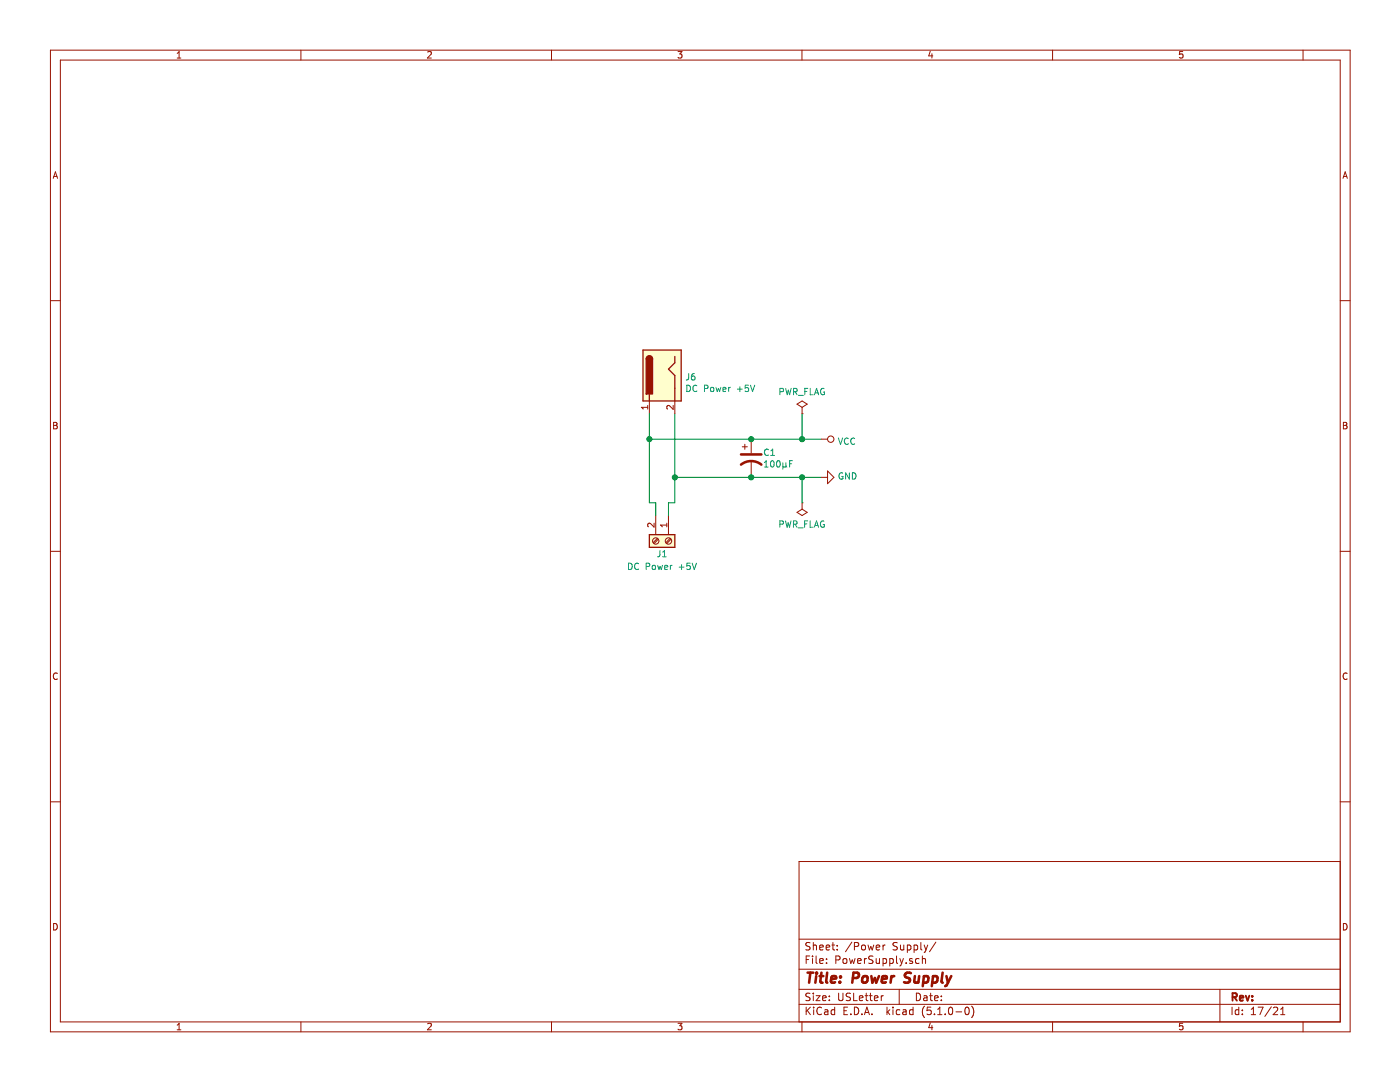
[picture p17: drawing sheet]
<svg xmlns="http://www.w3.org/2000/svg" width="279mm" height="216mm" viewBox="0 0 279 216" stroke-linecap="round" stroke-linejoin="round" font-family="sans-serif">
<g fill="none" stroke="#981200" stroke-width=".2">
<path d="M10.1 10h259.3v195.9h-259.3zM12 12h255.5v191.9h-255.5zM35.4 11.6h.7M35.4 10.6l.3-.3v1.3M60.1 10v2M85.3 10.4l.6-.1 .2 .3-.8 1h.8M110.1 10v2M135.3 10.3h.8l-.4 .5 .3 .1v.6l-.1 .1-.6-.1M160.1 10v2M185.7 10.2l-.4 1h.9M186 10.7v.9M210.1 10v2"/>
<path d="M236 10.3h-.6v.6l.2-.1h.4v.7l-.1 .1-.5-.1M260.1 10v2M10.6 35.6l.5-1.3 .4 1.3M10.7 35.2h.7M268 35.6l.5-1.3 .4 1.3M268.1 35.2h.7M10.1 60h1.9M267.5 60h1.9M10.7 84.3h.4l.3 .2-.3 .4 .3 .2-.2 .5h-.5zM10.7 84.9h.4M129.3 80.9v.7M129.3 81.3h-1.3l.4 .3"/>
<path d="M129.6 80v2.5M134.3 80.9v.8l-.9-.8-.3 .3 .1 .4M134.7 80v2.5M148.1 89.2h1.1M148.6 88.6v1.1M149.9 87.6v2.8M149.9 91.9v3.3M159.1 80.6l1-.6 1 .6-1 .7zM160.1 82.5h.1M160.1 81.3v1.2M163.9 87.6h1.3M163.9 95.2h1.3"/>
<path d="M165.2 94l1.2 1.2-1.2 1.3zM268.1 84.3h.4l.3 .2-.3 .4 .3 .2-.2 .5h-.5zM268.1 84.9h.4M10.1 110h1.9M130.5 104.4v.8l-.9-.8-.3 .2 .1 .5M130.9 102.9v3.8M131.2 107.4l-.8 .9M131.4 107.6l-.9 .9M133.1 104.4v.7M133.1 104.8h-1.3l.4 .3M133.4 102.9v3.8M133.7 107.4l-.8 .9"/>
<path d="M133.9 107.6l-.8 .9M159.1 102.2l1-.6 1 .6-1 .7zM160.1 100.3h.1M160.1 100.3v1.3M267.5 110h1.9M11.4 134.4a.62 .62 0 0 0-.8 .4 .62 .62 0 0 0 .6 .8l.2-.1M268.8 134.4a.62 .62 0 0 0-.8 .4 .62 .62 0 0 0 .6 .8l.2-.1M10.1 160h1.9M267.5 160h1.9M267.5 171.9h-108v32M10.7 184.3a.65 .65 0 0 1 .7 .6 .65 .65 0 0 1-.7 .7zM159.5 197.4h108"/>
<path d="M159.5 193.4h108M159.5 187.4h108M160.9 191.5h.5M161.6 190.8h-.7v1.5M161.7 198.2h-.6l-.3 .3 .1 .3 .7 .3v.4l-.2 .2-.6-.1M161.7 188.1h-.6l-.3 .2 .1 .4 .7 .3v.4l-.2 .2-.6-.1M162.2 190.8v.1M162.2 191.3v1M162.3 188.1v1.5M162.3 198.2v.1M162.3 198.7v1M162.3 188.7l.2-.1h.4v1"/>
<path d="M162.9 198.7h.8l-.8 1h.8M162.9 190.8v1.2l.2 .3M163.6 189.1l.7-.2-.1-.3h-.4l-.2 .2 .1 .7h.5M163.6 191.8l.7-.2-.1-.3h-.4l-.2 .2 .1 .7h.5M164.2 199.2l.7-.2-.1-.2-.4-.1-.2 .2v.7h.6M164.9 189.1l.7-.2-.1-.3h-.4l-.2 .2 .1 .7h.5M165 192.1v.2M165 191.3v.2M165.5 198.8v.1M165.5 199.5v.2M166 188.6h.6M166.2 188.1v1.3l.4 .2"/>
<path d="M166.8 191.5h.7l.1-.6-.2-.1h-.6v1.5M167.1 189.4v.2M167.1 188.6v.2M167.4 198.2v1.2l.2 .3h.4l.2-.3v-1.2M168.3 191.4l.2-.1 .4 .1v.7l-.2 .2-.4-.2zM169.5 191.3l.3 1 .3-.8 .3 .8 .2-1M169.7 198.2h-.6l-.2 .3v.3l.8 .3v.4l-.3 .2-.5-.1M170 188l-1.3 1.9M170.4 198.2v1.5h.7M170.5 188.8h.7l.2-.2-.1-.4-.2-.1h-.6v1.5M171.2 191.8l.7-.2-.1-.3h-.4l-.2 .2v.7h.6M171.5 199.2l.7-.2-.1-.2-.4-.1-.2 .2 .1 .7h.5"/>
<path d="M172 188.7l.2-.1 .4 .1v.7l-.2 .2-.4-.2zM172.5 191.3v1M172.6 198.7h.6M172.9 198.2v1.3l.3 .2M172.9 191.3l-.4 .2M173.2 188.6l.3 1 .3-.8 .3 .8 .3-1M173.5 198.7h.6M173.7 198.2v1.3l.4 .2M174.2 190.8h-.6l-.2 .2v.3l.7 .4v.4l-.2 .2-.5-.1M174.5 199.2l.7-.2-.1-.2-.4-.1-.2 .2 .1 .7h.5M174.9 191.3v.7a.39 .39 0 0 0 .6 .1M174.9 189.1l.7-.2-.1-.3h-.4l-.2 .2v.7h.6"/>
<path d="M175.5 191.3v1M175.9 198.7v1M176.2 191.3h.4l.3 .2v.6l-.3 .2-.4-.1M176.2 188.6v1M176.2 191.3v1.5M176.3 198.7l-.4 .3M176.6 188.6l-.4 .2M177.6 191.3h.4l.3 .2-.1 .6-.2 .2-.4-.1M177.6 191.3v1.5M178.9 190.8v1.2l.3 .3M179.1 188.1h-.6l-.3 .2 .1 .3 .7 .4v.4l-.2 .2-.6-.1M179.5 197.4v3"/>
<path d="M179.6 191.3l.3 1M179.7 188.6v.8a.39 .39 0 0 0 .7 0M179.9 192.3l-.3 .5M180.3 191.3l-.4 1M180.4 188.6v1M180.9 192.1v.2M181.1 188.6h.4l.3 .2-.1 .6-.2 .2-.4-.1M181.1 188.6v1.5M182.1 191.3h-.4l-.2 .2 .1 .2 .5 .1v.4h-.6M182.4 188.6h.5l.2 .2-.1 .7h-.6M182.4 188.6v1.5M182.9 198.2a.75 .75 0 0 1 .8 .7 .75 .75 0 0 1-.8 .8z"/>
<path d="M183.4 191.3h-.4l-.3 .2 .1 .6 .2 .2 .4-.1M183.8 188.1v1.3l.2 .2M184.1 190.8v1.5M184.1 191.4l.2-.1h.3l.1 1M184.4 198.8h.5l.1 .9M184.4 188.6l.4 1M184.8 189.6l-.4 .5M185 199l-.5 .1-.2 .2 .2 .4 .5-.1M185.1 188.6l-.3 1M185.5 198.7h.6M185.7 198.2v1.3l.4 .2M186.5 199.2l.7-.2v-.2l-.5-.1-.2 .2 .1 .7h.6"/>
<path d="M186.8 188l-1.3 1.9M187.9 199.5v.2M187.9 198.8v.1M243.5 197.4v6.5M268.1 184.3a.65 .65 0 0 1 .7 .6 .65 .65 0 0 1-.7 .7zM35.4 204.5l.3-.3v1.3M35.4 205.5h.7M60.1 203.9v2M85.3 204.3l.6-.1 .2 .3-.8 1h.8M110.1 203.9v2M135.3 204.2h.8l-.4 .5 .3 .1v.6l-.1 .1-.6-.1M159.5 200.4h108"/>
<path d="M160.1 203.9v2M160.9 201v1.5M161.1 201.6l.6 .9M161.7 201l-.8 .8M162.4 201v.1M162.4 201.5v1M163.9 201.1a.59 .59 0 0 0-.7 0 .59 .59 0 0 0-.2 .7 .56 .56 0 0 0 .3 .6 .56 .56 0 0 0 .6-.1M164.6 201.5h.6v1M165.2 201.8l-.5 .1-.2 .2 .2 .4 .5-.1M166.6 201.5h-.5l-.2 .3v.5l.2 .2 .5-.1M166.6 201v1.5M168.4 201.7h.5"/>
<path d="M169.1 201h-.7v1.5h.7M169.8 202.3v.2M170.5 201a.76 .76 0 0 1 .9 .7 .76 .76 0 0 1-.9 .8zM172 202.3v.2M172.5 202.5l.5-1.5 .5 1.5M172.6 202h.8M174 202.3v.2M177 201v1.5M177.1 201.9l.5 .6M177.6 201.5l-.6 .5M178.2 201v.1M178.2 201.5v1"/>
<path d="M179.6 201.5h-.4l-.3 .3v.5l.3 .2 .4-.1M180.2 201.5h.6l.1 1M180.9 201.8l-.5 .1-.3 .2 .3 .4 .5-.1M182.2 201.5h-.4l-.3 .3 .1 .5 .2 .2 .4-.1M182.2 201v1.5M184.5 200.8a1.71 1.71 0 0 0 0 2.2M185.7 204.1l-.4 1h.9M185.8 201h-.7l-.1 .7 .2-.2 .5 .1 .2 .2-.1 .5-.2 .2-.6-.2M186 204.6v.9M186.5 202.3v.2M187.1 202.5h.9M187.1 201.4l.5-.4v1.5"/>
<path d="M188.6 202.3v.2M189.4 201.1l.4-.1a.94 .94 0 0 1 0 1.5 .82 .82 0 0 1-.4-1.4zM190.8 201.9h1.1M192.8 201h.1a.8 .8 0 0 1 .5 .7 .8 .8 0 0 1-.5 .8 1 1 0 0 1-.1-1.5zM193.9 200.8a1.71 1.71 0 0 1 0 2.2M210.1 203.9v2M236 204.2h-.6v.6l.2-.1h.4v.7l-.1 .1-.5-.1M245.9 201v1.5M247.2 201.5h-.4l-.3 .3 .1 .6h.6M247.2 201v1.5M247.9 202.3v.2M247.9 201.5v.2"/>
<path d="M249.7 202.5h.9M249.7 201.4l.4-.4v1.5M251.1 201h1l-.7 1.5M253.7 200.9l-1.3 1.9M254.1 201.1l.6-.1 .3 .4-.9 1.1h.9M255.6 202.5h.8M255.6 201.4l.4-.4v1.5M260.1 203.9v2"/>
<circle cx="165.8" cy="87.6" r=".64"/>
<circle cx="130.9" cy="108" r=".64"/>
<circle cx="133.4" cy="108" r=".64"/>
</g>
<g fill="none" stroke="#009596" stroke-width=".2">
<path d="M137.1 76.9a.64 .64 0 0 1 .7 .6 .64 .64 0 0 1-.7 .6zM137.4 74.5v1l-.1 .3h-.3M138.6 74.5h-.2a.79 .79 0 0 0-.2 1.3h.4l.1-.5-.2-.3h-.3l-.2 .3M139.1 77a.56 .56 0 0 0-.8 .5 .56 .56 0 0 0 .8 .5M140.6 77.5l.7-.1v-.4l-.7-.1v1.2M141.9 77.3l.5 .1-.1 .7h-.3l-.2-.2zM142.9 77.3l.2 .8 .3-.6 .2 .6 .2-.8M144.3 77.7l.6-.1-.1-.3h-.3l-.2 .2v.6h.5M145.4 77.3v.8M145.8 77.3l-.4 .2M147.2 77.6h.9M147.7 77.2v.9"/>
<path d="M149.4 76.9h-.7v.6l.2-.2 .5 .2v.5l-.2 .1-.5-.1M149.8 76.9l.4 1.2 .4-1.2M155.7 78.2l.6-.1v-.5l-.6-.1v1.3M156.8 77.5l.3 1.3 .2-.9 .3 .9 .3-1.3M158.4 78.2l.6-.1v-.5l-.6-.1v1.3M158.7 78.2l.4 .6M159.3 78.9h1M160.6 78.1h.4M161.2 77.5h-.6v1.3M161.7 77.5v1.3h.6M162.5 78.8l.5-1.3 .4 1.3M162.7 78.4h.6"/>
<path d="M164.5 77.6a.59 .59 0 0 0-.7 .5 .59 .59 0 0 0 .7 .6v-.5h-.2M152.6 93.2h.7M152.6 92.3l.3-.4v1.3M153.3 89.7a.56 .56 0 0 0-.7 .5 .56 .56 0 0 0 .7 .6M153.8 90.9h.8M153.8 90l.4-.4v1.3M153.9 92l.2-.1a.69 .69 0 0 1 .4 .7 .69 .69 0 0 1-.4 .6l-.2-.1-.1-.4zM155.1 92l.2-.1a.67 .67 0 0 1 .4 .7 .67 .67 0 0 1-.4 .6l-.3-.5zM156.2 93l.2 .2 .5-.2M156.2 92.4v1.2M156.9 93l.1 .2M156.9 92.4v.6"/>
<path d="M157.6 92.5h.4M158.2 91.9h-.6v1.3M167.3 87.4l.4 1.3 .5-1.3M168.2 94.4a.59 .59 0 0 0-.8 .6 .59 .59 0 0 0 .8 .6v-.5h-.2M169.3 87.5a.56 .56 0 0 0-.8 .5 .56 .56 0 0 0 .8 .5M169.5 94.3v1.3l-.7-1.3v1.3M170.1 94.3a.64 .64 0 0 1 .7 .7 .64 .64 0 0 1-.7 .6zM170.6 87.5a.56 .56 0 0 0-.8 .5 .56 .56 0 0 0 .8 .5M125.4 112.4a.64 .64 0 0 1 .8 .6 .64 .64 0 0 1-.8 .6zM127.4 112.5a.56 .56 0 0 0-.8 .5 .56 .56 0 0 0 .8 .5M129 113l.6-.1v-.4l-.6-.1v1.2M130.3 112.9h.5l-.1 .7h-.3l-.2-.2z"/>
<path d="M131.2 112.8l.3 .8 .2-.6 .3 .6 .2-.8M131.7 109.8v.9l-.2 .3-.3 .1M132.2 111.1h.8M132.2 110.2l.4-.4v1.3M132.6 113.2l.7-.1-.1-.2-.4-.1-.2 .2 .1 .6h.5M133.8 112.8v.8M134.1 112.8l-.3 .2M135.5 113.2h1M136 112.7v.9M137.7 112.4h-.6v.6l.1-.1 .5 .1v.5l-.2 .1-.4-.1M138.1 112.4l.5 1.2 .4-1.2M155.6 104.6l.6-.1 .1-.4-.7-.2v1.3"/>
<path d="M156.8 103.9l.3 1.3 .2-.9 .3 .9 .3-1.3M158.3 104.6l.7-.1v-.4l-.7-.2v1.3M158.7 104.6l.4 .6M159.3 105.3h1M160.6 104.5h.4M161.2 103.9h-.6v1.3M161.7 103.9v1.3h.6M162.5 105.2l.4-1.3 .5 1.3M162.6 104.9h.7M164.4 104a.59 .59 0 0 0-.7 .6 .59 .59 0 0 0 .7 .6l.1-.5h-.2"/>
</g>
<g fill="none" stroke="#981200" stroke-width=".51">
<path d="M147.9 90.7h4M147.9 92.7a3.3 3.3 0 0 1 4 0M161.2 194.1h1.1M161.7 194.1l-.2 2M162.9 194.8l-.2 1.3M163 194.1l-.1 .2M163 194.1l.1 .1-.2 .1M163.6 194.8h.7M163.9 194.1l-.2 1.7 .1 .2 .4 .1M165.1 194.1l-.2 1.7 .2 .3M165.9 195.4l1-.2-.1-.4h-.8l-.2 1 .3 .3 .6-.1M167.6 195.9v.2"/>
<path d="M167.7 194.8l.1 .1-.1 .1M167.7 194.8v.2M170.2 195.1l1-.1a.54 .54 0 0 0 .2-.5 .54 .54 0 0 0-.3-.4h-.8l-.2 2M172.2 194.9l.3-.1 .6 .1-.1 1a.53 .53 0 0 1-.6 .2 .53 .53 0 0 1-.4-.4zM173.9 194.8l.2 1.3 .5-1 .3 1 .5-1.3M176 195.4l1-.2-.1-.4h-.7l-.2 1 .2 .3 .6-.1M177.9 194.8l-.2 1.3M178.5 194.8h-.4l-.2 .3M181.8 194.2l-.8-.1-.3 .2a.44 .44 0 0 0-.1 .4 .44 .44 0 0 0 .3 .3l.6 .3v.6a.91 .91 0 0 1-1.1 .1M182.6 194.8l-.1 1.2a.56 .56 0 0 0 .8-.1M183.4 194.8l-.1 1.3M184.4 194.8h.7l.2 .3-.1 .6a.66 .66 0 0 1-1 .3"/>
<path d="M184.4 194.8l-.2 2M186.2 194.8a.68 .68 0 0 1 .9 .1v.8a.66 .66 0 0 1-1 .3M186.2 194.8l-.2 2M188.1 194.1l-.2 1.7 .2 .3M188.9 194.8l.3 1.3M189.2 196.1l-.2 .5-.4 .2M189.8 194.8l-.6 1.3"/>
</g>
<path d="M129.6 87.6h34.3M129.6 82.5v17.8h1.3v2.6M134.7 95.2h29.2M134.7 82.5v17.8h-1.3v2.6M160.1 82.5v5.1M160.1 95.2v5.1" fill="none" stroke="#009300" stroke-width=".2"/>
<g fill="#fffecd" stroke="#fffecd" stroke-width=".25">
<path d="M129.6 106.7h5.1v2.5h-5.1z" fill-rule="evenodd"/>
<path d="M128.3 69.8h7.6v10.2h-7.6z" fill-rule="evenodd"/>
</g>
<path d="M128.3 69.8h7.6v10.2h-7.6zM129 71.6a.63 .63 0 0 1 .6-.6 .63 .63 0 0 1 .6 .6M129.6 78.7v1.3M134.7 71.1v1.3l-1.3 1.3 1.3 1.2v5.1M129.6 106.7h5.1v2.5h-5.1z" fill="none" stroke="#981200" stroke-width=".25"/>
<path d="M129.1 71.2a.63 .63 0 0 1 .7-.2 .63 .63 0 0 1 .4 .6h-1.2z" fill-rule="evenodd" fill="#981200" stroke="#981200" stroke-width=".2"/>
<path d="M129 71.6h1.2v7h-1.2z" fill-rule="evenodd" fill="#981200" stroke="#981200" stroke-width=".25"/>
<g fill="#009300" stroke="#009300" stroke-width=".2">
<circle cx="149.9" cy="87.6" r=".51"/>
<circle cx="129.6" cy="87.6" r=".51"/>
<circle cx="149.9" cy="95.2" r=".51"/>
<circle cx="134.7" cy="95.2" r=".51"/>
<circle cx="160.1" cy="95.2" r=".51"/>
<circle cx="160.1" cy="87.6" r=".51"/>
</g>
<path d="M246 199l.7-.1 .1-.2v-.4l-.2-.1h-.6v1.5M246.3 199l.5 .7M247.4 199.2l.7-.2v-.2l-.5-.1-.2 .2 .1 .7h.6M248.6 198.7l.4 1 .3-1M249.9 199.5v.2M249.9 198.8v.1" fill="none" stroke="#981200" stroke-width=".38"/>
</svg>
